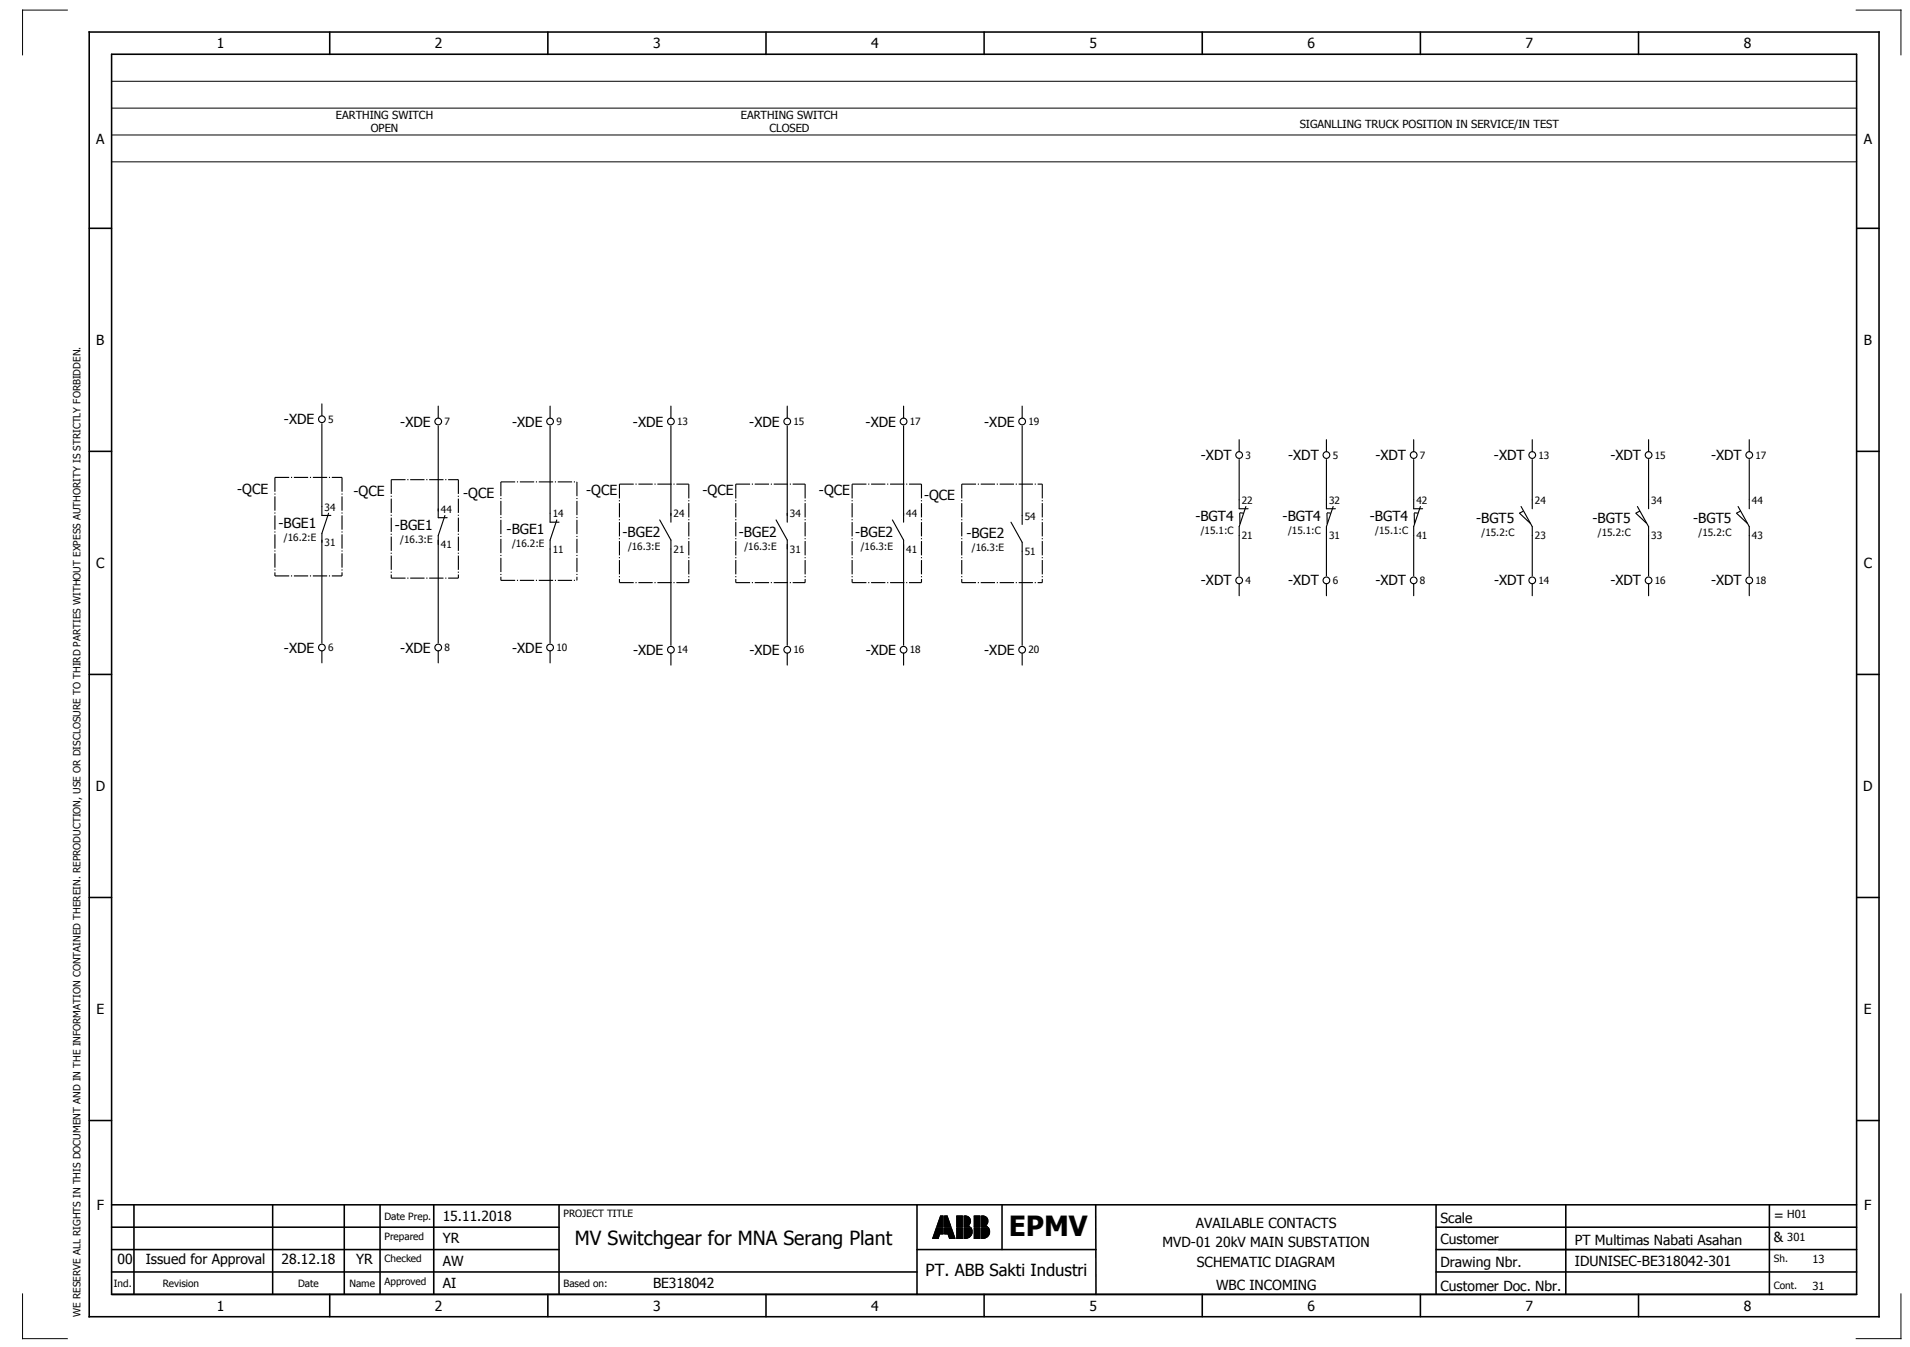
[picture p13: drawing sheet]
<svg xmlns="http://www.w3.org/2000/svg" width="427mm" height="301mm" viewBox="0 0 427 301" stroke-linecap="round" stroke-linejoin="round" font-family="sans-serif">
<defs><g id="words">
<text font-size="6.2" x="225.4" y="276.2">EPMV</text>
<text font-size="4.3" x="128.5" y="278.2">MV Switchgear for MNA Serang Plant</text>
<text font-size="3.7" x="206.9" y="285.1">PT. ABB Sakti Industri</text>
<g font-size="3.1">
<text x="48.5" y="10.8">1</text>
<text x="97.2" y="10.8">2</text>
<text x="146" y="10.8">3</text>
<text x="194.7" y="10.8">4</text>
<text x="243.5" y="10.8">5</text>
<text x="292.2" y="10.8">6</text>
<text x="341" y="10.8">7</text>
<text x="389.7" y="10.8">8</text>
<text x="21.5" y="32.2">A</text>
<text x="416.5" y="32.2">A</text>
<text x="21.5" y="77">B</text>
<text x="416.5" y="77">B</text>
<text x="63.5" y="94.8">-XDE</text>
<text x="89.5" y="95.3">-XDE</text>
<text x="114.5" y="95.3">-XDE</text>
<text x="141.5" y="95.3">-XDE</text>
<text x="167.5" y="95.3">-XDE</text>
<text x="193.5" y="95.3">-XDE</text>
<text x="220" y="95.3">-XDE</text>
<text x="268.4" y="102.8">-XDT</text>
<text x="287.9" y="102.8">-XDT</text>
<text x="307.4" y="102.8">-XDT</text>
<text x="333.9" y="102.8">-XDT</text>
<text x="359.9" y="102.8">-XDT</text>
<text x="382.4" y="102.8">-XDT</text>
<text x="53" y="110.3">-QCE</text>
<text x="79" y="110.8">-QCE</text>
<text x="103.5" y="111.3">-QCE</text>
<text x="131" y="110.6">-QCE</text>
<text x="157" y="110.6">-QCE</text>
<text x="183" y="110.6">-QCE</text>
<text x="206.5" y="111.8">-QCE</text>
<text x="62.2" y="117.9">-BGE1</text>
<text x="88.2" y="118.4">-BGE1</text>
<text x="113.2" y="119.4">-BGE1</text>
<text x="139.1" y="119.9">-BGE2</text>
<text x="165.1" y="119.9">-BGE2</text>
<text x="191.1" y="119.9">-BGE2</text>
<text x="267.2" y="116.4">-BGT4</text>
<text x="286.7" y="116.4">-BGT4</text>
<text x="306.2" y="116.4">-BGT4</text>
<text x="329.9" y="116.8">-BGT5</text>
<text x="355.9" y="116.8">-BGT5</text>
<text x="378.4" y="116.8">-BGT5</text>
<text x="216" y="120.3">-BGE2</text>
<text x="21.5" y="126.9">C</text>
<text x="268.4" y="130.8">-XDT</text>
<text x="287.9" y="130.8">-XDT</text>
<text x="307.4" y="130.8">-XDT</text>
<text x="333.9" y="130.8">-XDT</text>
<text x="359.9" y="130.8">-XDT</text>
<text x="382.4" y="130.8">-XDT</text>
<text x="416.5" y="126.9">C</text>
<text x="63.5" y="145.8">-XDE</text>
<text x="89.5" y="145.8">-XDE</text>
<text x="114.5" y="145.8">-XDE</text>
<text x="141.5" y="146.3">-XDE</text>
<text x="167.5" y="146.3">-XDE</text>
<text x="193.5" y="146.3">-XDE</text>
<text x="220" y="146.3">-XDE</text>
<text x="21.4" y="176.7">D</text>
<text x="416.4" y="176.7">D</text>
<text x="21.6" y="226.5">E</text>
<text x="416.6" y="226.5">E</text>
<text x="21.6" y="270.4">F</text>
<text x="98.9" y="272.8">15.11.2018</text>
<text x="267.2" y="274.2">AVAILABLE CONTACTS</text>
<text x="321.9" y="273.2">Scale</text>
<text x="396.4" y="272.5">=</text>
<text x="416.6" y="270.4">F</text>
<text x="98.9" y="277.8">YR</text>
<text x="259.8" y="278.6">MVD-01 20kV MAIN SUBSTATION</text>
<text x="321.9" y="277.9">Customer</text>
<text x="351.9" y="278.1">PT Multimas Nabati Asahan</text>
<text x="396.4" y="277.5">&amp;</text>
<text x="26.2" y="282.3">00</text>
<text x="32.6" y="282.3">Issued for Approval</text>
<text x="62.9" y="282.3">28.12.18</text>
<text x="79.6" y="282.3">YR</text>
<text x="98.9" y="282.8">AW</text>
<text x="98.9" y="287.8">AI</text>
<text x="145.9" y="287.8">BE318042</text>
<text x="267.5" y="283.2">SCHEMATIC DIAGRAM</text>
<text x="321.9" y="283.2">Drawing Nbr.</text>
<text x="352" y="282.8">IDUNISEC-BE318042-301</text>
<text x="48.5" y="292.8">1</text>
<text x="97.2" y="292.8">2</text>
<text x="146" y="292.8">3</text>
<text x="194.7" y="292.8">4</text>
<text x="243.5" y="292.8">5</text>
<text x="271.8" y="288.1">WBC INCOMING</text>
<text x="292.2" y="292.8">6</text>
<text x="321.9" y="288.4">Customer Doc. Nbr.</text>
<text x="341" y="292.8">7</text>
<text x="389.7" y="292.8">8</text>
</g>
<g font-size="2.5">
<text x="75.1" y="26.6">EARTHING SWITCH</text>
<text x="82.9" y="29.6">OPEN</text>
<text x="165.6" y="26.6">EARTHING SWITCH</text>
<text x="172" y="29.6">CLOSED</text>
<text x="290.5" y="28.6">SIGANLLING TRUCK POSITION IN SERVICE/IN TEST</text>
<text x="399.4" y="272.2">H01</text>
<text x="399.4" y="277.2">301</text>
<text x="405.1" y="282.2">13</text>
<text x="405.1" y="288.1">31</text>
</g>
<g font-size="2.2">
<text x="73.3" y="94.5">5</text>
<text x="99.3" y="95">7</text>
<text x="124.3" y="95">9</text>
<text x="151.3" y="95">13</text>
<text x="177.3" y="95">15</text>
<text x="203.3" y="95">17</text>
<text x="229.8" y="95">19</text>
<text x="278.3" y="102.5">3</text>
<text x="297.8" y="102.5">5</text>
<text x="317.3" y="102.5">7</text>
<text x="343.8" y="102.5">13</text>
<text x="369.8" y="102.5">15</text>
<text x="392.3" y="102.5">17</text>
<text x="277.5" y="112.6">22</text>
<text x="297" y="112.6">32</text>
<text x="316.5" y="112.6">42</text>
<text x="343" y="112.6">24</text>
<text x="369" y="112.6">34</text>
<text x="391.5" y="112.6">44</text>
<text x="72.5" y="114.1">34</text>
<text x="98.5" y="114.6">44</text>
<text x="123.5" y="115.6">14</text>
<text x="150.5" y="115.6">24</text>
<text x="176.5" y="115.6">34</text>
<text x="202.5" y="115.6">44</text>
<text x="229" y="116.1">54</text>
<text x="268.4" y="119.3">/15.1:C</text>
<text x="287.9" y="119.3">/15.1:C</text>
<text x="307.4" y="119.3">/15.1:C</text>
<text x="331.1" y="119.7">/15.2:C</text>
<text x="357.1" y="119.7">/15.2:C</text>
<text x="379.6" y="119.7">/15.2:C</text>
<text x="63.5" y="120.8">/16.2:E</text>
<text x="72.5" y="122">31</text>
<text x="89.5" y="121.3">/16.3:E</text>
<text x="98.5" y="122.5">41</text>
<text x="114.5" y="122.3">/16.2:E</text>
<text x="123.5" y="123.5">11</text>
<text x="140.4" y="122.8">/16.3:E</text>
<text x="150.5" y="123.5">21</text>
<text x="166.4" y="122.8">/16.3:E</text>
<text x="176.5" y="123.5">31</text>
<text x="192.4" y="122.8">/16.3:E</text>
<text x="202.5" y="123.5">41</text>
<text x="217.2" y="123.2">/16.3:E</text>
<text x="229" y="124">51</text>
<text x="277.5" y="120.5">21</text>
<text x="297" y="120.5">31</text>
<text x="316.5" y="120.5">41</text>
<text x="343" y="120.5">23</text>
<text x="369" y="120.5">33</text>
<text x="391.5" y="120.5">43</text>
<text x="278.3" y="130.5">4</text>
<text x="297.8" y="130.5">6</text>
<text x="317.3" y="130.5">8</text>
<text x="343.8" y="130.5">14</text>
<text x="369.8" y="130.5">16</text>
<text x="392.3" y="130.5">18</text>
<text x="73.3" y="145.5">6</text>
<text x="99.3" y="145.5">8</text>
<text x="124.3" y="145.5">10</text>
<text x="151.3" y="146">14</text>
<text x="177.3" y="146">16</text>
<text x="203.3" y="146">18</text>
<text x="229.8" y="146">20</text>
<text x="85.9" y="272.5">Date Prep.</text>
<text x="125.9" y="271.9">PROJECT TITLE</text>
<text x="85.9" y="277">Prepared</text>
<text x="85.9" y="282">Checked</text>
<text x="396.4" y="281.9">Sh.</text>
<text x="25.4" y="287.5">Ind.</text>
<text x="36.4" y="287.5">Revision</text>
<text x="66.6" y="287.5">Date</text>
<text x="78.1" y="287.5">Name</text>
<text x="85.9" y="287">Approved</text>
<text x="125.9" y="287.5">Based on:</text>
<text x="396.4" y="287.9">Cont.</text>
<text x="18" y="294.2" transform="rotate(-90 18 294.2)">WE RESERVE ALL RIGHTS IN THIS DOCUMENT AND IN THE INFORMATION CONTAINED THEREIN. REPRODUCTION, USE OR DISCLOSURE TO THIRD PARTIES WITHOUT EXPESS AUTHORITY IS STRICTLY FORBIDDEN.</text>
</g>
</g></defs>
<g fill="none" stroke="#000" stroke-width=".35">
<path d="M19.9 7.2h400v287h-400zM24.9 12.1h390v277.1h-390zM73.7 7.2v5M122.4 7.2v5M171.2 7.2v5M219.9 7.2v5M268.7 7.2v5M317.4 7.2v5M366.2 7.2v5M19.9 51h5M414.9 51h5M19.9 100.8h5"/>
<path d="M414.9 100.8h5M19.9 150.7h5M414.9 150.7h5M19.9 200.5h5M414.9 200.5h5M19.9 250.3h5M414.9 250.3h5M24.9 279.2h100M24.9 269.2h390M24.9 274.2h100M29.9 269.2v20M60.9 269.2v20"/>
<path d="M76.9 269.2v20M84.9 269.2v20M96.9 269.2v20M124.9 269.2v20M204.9 279.2h40M204.9 269.2v20M223.9 269.2v10M244.9 269.2v20M320.9 279.2h94M320.9 269.2v20M320.9 274.2h94M349.9 269.2v20"/>
<path d="M395.4 269.2v20M24.9 289.2h390M24.9 284.2h180M73.7 289.2v5M122.4 289.2v5M171.2 289.2v5M219.9 289.2v5M268.7 289.2v5M317.4 289.2v5M320.9 284.2h94M366.2 289.2v5"/>
</g>
<g fill="none" stroke="#000" stroke-width=".22">
<path d="M15 2.3h-10v10M24.9 18.2h390M24.9 12.2h390M414.8 2.3h10v10M24.9 24.2h390M24.9 30.2h390M24.9 36.2h390M208.5 276.5v.2M208.6 276.3v.4M208.6 276.1v.6M208.7 275.9v.8M208.8 275.6v1.1"/>
<path d="M208.9 275.4v1.3M209 275.2v1.5M209 275v1.7M209.1 274.7v2M209.2 274.5v2.2M209.3 274.3l-.9 2.4h1.3l.3-1M209.3 274.3h1.5v1.4h-.8M209.3 274.3v2.4M209.4 273.8v.2M209.4 274.3v2.4M209.5 273.6v.4M209.5 274.3v2.4"/>
<path d="M209.6 273.4v.6M209.6 274.3v2.4M209.7 273.2v.8M209.7 274.3v2.4M209.7 273v1M209.7 274.3v2.2M209.8 272.7v1.3M209.8 274.3v2M209.9 272.5v1.5M209.9 274.3v1.8M210 272.3v1.7M210 274.3v1.6"/>
<path d="M210 272.1v1.9M210 274.3v1.4M210.1 271.8v2.2M210.1 274.3v1.4M210.2 271.7h.6v2.3h-1.4zM210.2 271.7v2.3M210.2 274.3v1.4M210.3 271.7v2.3M210.3 274.3v1.4M210.4 271.7v2.3M210.4 274.3v1.4M210.5 271.7v2.3"/>
<path d="M210.5 274.3v1.4M210.6 271.7v2.3M210.6 274.3v1.4M210.7 271.7v2.3M210.7 274.3v1.4M210.8 271.7v2.3M210.8 274.3v1.4M211.1 271.7h.6l.8 2.3h-1.4zM211.1 271.7v2.3M211.1 274.3v1.4M211.2 271.7v2.3M211.2 274.3v1.4"/>
<path d="M211.3 271.7v2.3M211.3 274.3v1.4M211.4 271.7v2.3M211.4 274.3v1.4M211.5 271.7v2.3M211.5 274.3v1.4M211.6 271.7v2.3M211.6 274.3v1.4M211.7 271.7v2.3M211.7 274.3v1.4M211.8 271.9v2.1M211.8 274.3v1.4"/>
<path d="M211.8 275.7h-.7v-1.4h1.5l.8 2.4M211.8 275.7l.4 1h1.2M211.8 272.1v1.9M211.9 272.3v1.7M211.9 274.3v1.6M212 272.5v1.5M212 274.3v1.8M212.1 272.8v1.2M212.1 274.3v2M212.2 273v1M212.2 274.3v2.3M212.2 273.2v.8"/>
<path d="M212.2 274.3v2.4M212.3 273.4v.6M212.3 274.3v2.4M212.4 273.7v.3M212.4 274.3v2.4M212.5 273.9v.1M212.5 274.3v2.4M212.6 274.3v2.4M212.7 274.6v2.1M212.8 274.8v1.9M212.9 275v1.7M212.9 275.2v1.5"/>
<path d="M213 275.5v1.2M213.1 275.7v1M213.2 275.9v.8M213.3 276.1v.6M213.3 276.3v.4M213.4 276.6v.1M213.8 271.7h1.3v2.3h-1.3zM213.8 274.3h1.3v2.4h-1.3zM213.9 271.7v2.3M213.9 274.3v2.4M214 271.7v2.3M214 274.3v2.4"/>
<path d="M214.1 271.7v2.3M214.1 274.3v2.4M214.2 271.7v2.3M214.2 274.3v2.4M214.3 271.7v2.3M214.3 274.3v2.4M214.4 271.7v2.3M214.4 274.3v2.4M214.5 271.7v2.3M214.5 274.3v2.4M214.6 271.7v2.3M214.6 274.3v2.4"/>
<path d="M214.7 271.7v2.3M214.7 274.3v2.4M214.8 271.7v2.3M214.8 274.3v2.4M214.9 271.7v2.3M214.9 274.3v2.4M215 271.7v2.3M215 274.3v2.4M215.4 271.7a1.16 1.16 0 0 1 1.4 .6 1.16 1.16 0 0 1-.5 1.5l.5 .2h-1.4zM215.5 271.7v2.3M215.5 274.3v2.4M215.6 271.7v2.3"/>
<path d="M215.6 274.3v2.4M215.7 271.7v2.3M215.7 274.3v2.4M215.8 271.7v2.3M215.8 274.3v2.4M215.9 271.7v2.3M215.9 274.3v2.4M216 271.7v2.3M216 274.3v2.3M216.1 271.7v2.3M216.1 274.3v2.3M216.2 271.7v2.3"/>
<path d="M216.2 274.3v2.3M216.3 271.8v2.2M216.3 274.3v2.3M216.4 271.8v2.2M216.4 274.3v2.2M216.5 271.9v1.8M216.5 273.8v.2M216.5 274.3v2.2M216.5 271.9v1.7M216.5 273.9v.1M216.6 272v1.5M216.6 273.9v.1"/>
<path d="M216.6 274.3v2.1M216.7 272.1v1.4M216.7 274h.1M216.7 274.3v2.1M216.8 272.2v1.1M216.8 274.3v2M216.8 272.4v.8M216.8 274.3v1.9M216.9 274.3v1.8M217 274.3v1.7M217 274.3a1.5 1.5 0 0 1-1.2 2.4M217 274.3h-1.6v2.4h.4"/>
<path d="M217.1 274.4v1.5M217.2 274.5v1.3M217.2 274.8v.8M217.7 271.7h1.3v2.3h-1.3zM217.7 274.3h1.3v2.4h-1.3zM217.8 271.7v2.3M217.8 274.3v2.4M217.9 271.7v2.3M217.9 274.3v2.4M218 271.7v2.3M218 274.3v2.4M218.1 271.7v2.3"/>
<path d="M218.1 274.3v2.4M218.2 271.7v2.3M218.2 274.3v2.4M218.3 271.7v2.3M218.3 274.3v2.4M218.4 271.7v2.3M218.4 274.3v2.4M218.5 271.7v2.3M218.5 274.3v2.4M218.6 271.7v2.3M218.6 274.3v2.4M218.7 271.7v2.3"/>
<path d="M218.7 274.3v2.4M218.8 271.7v2.3M218.8 274.3v2.4M218.9 271.7v2.3M218.9 274.3v2.4M219 271.7v2.3M219 274.3v2.4M219.3 274.3h1.6a1.53 1.53 0 0 1 0 1.7 1.53 1.53 0 0 1-1.6 .7zM219.3 271.7a1.16 1.16 0 0 1 1.4 .6 1.16 1.16 0 0 1-.5 1.5l.5 .2h-1.4zM219.4 271.7v2.3M219.4 274.3v2.4M219.5 271.7v2.3"/>
<path d="M219.5 274.3v2.4M219.6 271.7v2.3M219.6 274.3v2.4M219.7 271.7v2.3M219.7 274.3v2.4M219.8 271.7v2.3M219.8 274.3v2.4M219.9 271.7v2.3M219.9 274.3v2.3M220 271.7v2.3M220 274.3v2.3M220.1 271.7v2.3"/>
<path d="M220.1 274.3v2.3M220.2 271.8v2.2M220.2 274.3v2.3M220.3 271.8v2.2M220.3 274.3v2.2M220.4 271.9v1.8M220.4 273.8v.2M220.4 274.3v2.2M220.4 271.9v1.7M220.4 273.9v.1M220.5 272v1.5M220.5 273.9v.1"/>
<path d="M220.5 274.3v2.1M220.6 272.1v1.3M220.6 274h.1M220.6 274.3v2.1M220.7 272.2v1.1M220.7 274.3v2M220.8 272.4v.8M220.8 274.3v1.9M220.8 274.3v1.8M220.9 274.3v1.7M221 274.4v1.5M221.1 274.6v1.2"/>
<path d="M221.1 274.8v.7M5 289.1v10h10M424.8 289.1v10h-10"/>
</g>
<g fill="none" stroke="#000" stroke-width=".25">
<path d="M71.9 90.2v2.7M71.9 94.7v20.5h2M97.9 90.7v2.7M97.9 95.2v20.5h2M122.9 90.7v2.7M122.9 95.2v21.5h2M149.9 90.7v2.7M149.9 95.2v21.5M175.9 90.7v2.7M175.9 95.2v21.5M201.9 90.7v2.7M201.9 95.2v21.5"/>
<path d="M228.4 90.7v2.7M228.4 95.2v22M276.9 98.2v2.7M296.4 98.2v2.7M315.9 98.2v2.7M342.4 98.2v2.7M368.4 98.2v2.7M390.9 98.2v2.7M73.4 114.7l-1.5 4.5v24.5M99.4 115.2l-1.5 4.5v24M124.4 116.2l-1.5 4.5M147.4 116.2l2.5 4.5v23.5"/>
<path d="M173.4 116.2l2.5 4.5v23.5M199.4 116.2l2.5 4.5v23.5M225.9 116.7l2.5 4.5v23M276.9 102.7v11h2M277.1 114.6h.8M277.1 114.6v2.4M278.4 113.2l-1.5 4.5v11M296.4 102.7v11h2M296.6 114.6h.8M296.6 114.6v2.4M297.9 113.2l-1.5 4.5v11M315.9 102.7v11h2"/>
<path d="M316.1 114.6h.8M316.1 114.6v2.4M317.4 113.2l-1.5 4.5v11M339.5 114.6l2.5 2.3M339.9 113.2l2.5 4.5v11M340.5 114.2l-.9 .4M342.4 102.7v11M365.5 114.6l2.5 2.3M365.9 113.2l2.5 4.5v11M366.5 114.2l-.9 .4M368.4 102.7v11M388 114.6l2.5 2.3"/>
<path d="M388.4 113.2l2.5 4.5v11M389 114.2l-.9 .4M390.9 102.7v11M122.9 120.7v23M276.9 130.4v2.7M296.4 130.4v2.7M315.9 130.4v2.7M342.4 130.4v2.7M368.4 130.4v2.7M390.9 130.4v2.7M71.9 145.4v2.7M97.9 145.4v2.7"/>
<path d="M122.9 145.4v2.7M149.9 145.9v2.7M175.9 145.9v2.7M201.9 145.9v2.7M228.4 145.9v2.7"/>
<circle cx="71.9" cy="93.7" r=".75"/>
<circle cx="97.9" cy="94.2" r=".75"/>
<circle cx="122.9" cy="94.2" r=".75"/>
<circle cx="149.9" cy="94.2" r=".75"/>
<circle cx="175.9" cy="94.2" r=".75"/>
<circle cx="201.9" cy="94.2" r=".75"/>
<circle cx="228.4" cy="94.2" r=".75"/>
<circle cx="276.9" cy="101.7" r=".75"/>
<circle cx="296.4" cy="101.7" r=".75"/>
<circle cx="315.9" cy="101.7" r=".75"/>
<circle cx="342.4" cy="101.7" r=".75"/>
<circle cx="368.4" cy="101.7" r=".75"/>
<circle cx="390.9" cy="101.7" r=".75"/>
<circle cx="276.9" cy="129.7" r=".75"/>
<circle cx="296.4" cy="129.7" r=".75"/>
<circle cx="315.9" cy="129.7" r=".75"/>
<circle cx="342.4" cy="129.7" r=".75"/>
<circle cx="368.4" cy="129.7" r=".75"/>
<circle cx="390.9" cy="129.7" r=".75"/>
<circle cx="71.9" cy="144.7" r=".75"/>
<circle cx="97.9" cy="144.7" r=".75"/>
<circle cx="122.9" cy="144.7" r=".75"/>
<circle cx="149.9" cy="145.2" r=".75"/>
<circle cx="175.9" cy="145.2" r=".75"/>
<circle cx="201.9" cy="145.2" r=".75"/>
<circle cx="228.4" cy="145.2" r=".75"/>
</g>
<g fill="none" stroke="#000" stroke-width=".25" stroke-dasharray="3.2 .4 .3 .4" stroke-linecap="butt">
<path d="M61.4 106.7h15M61.4 106.7v22M76.4 106.7v22M87.4 107.2h15M87.4 107.2v22M102.4 107.2v22M111.9 107.7h17M111.9 107.7v22M128.9 107.7v22M138.4 108.2h15.5M138.4 108.2v22M153.9 108.2v22"/>
<path d="M164.4 108.2h15.5M164.4 108.2v22M179.9 108.2v22M190.4 108.2h15.5M190.4 108.2v22M205.9 108.2v22M214.9 108.2h18M214.9 108.2v22M232.9 108.2v22M61.4 128.7h15M87.4 129.2h15M111.9 129.7h17"/>
<path d="M138.4 130.2h15.5M164.4 130.2h15.5M190.4 130.2h15.5M214.9 130.2h18"/>
</g>
<use href="#words"/>
</svg>
